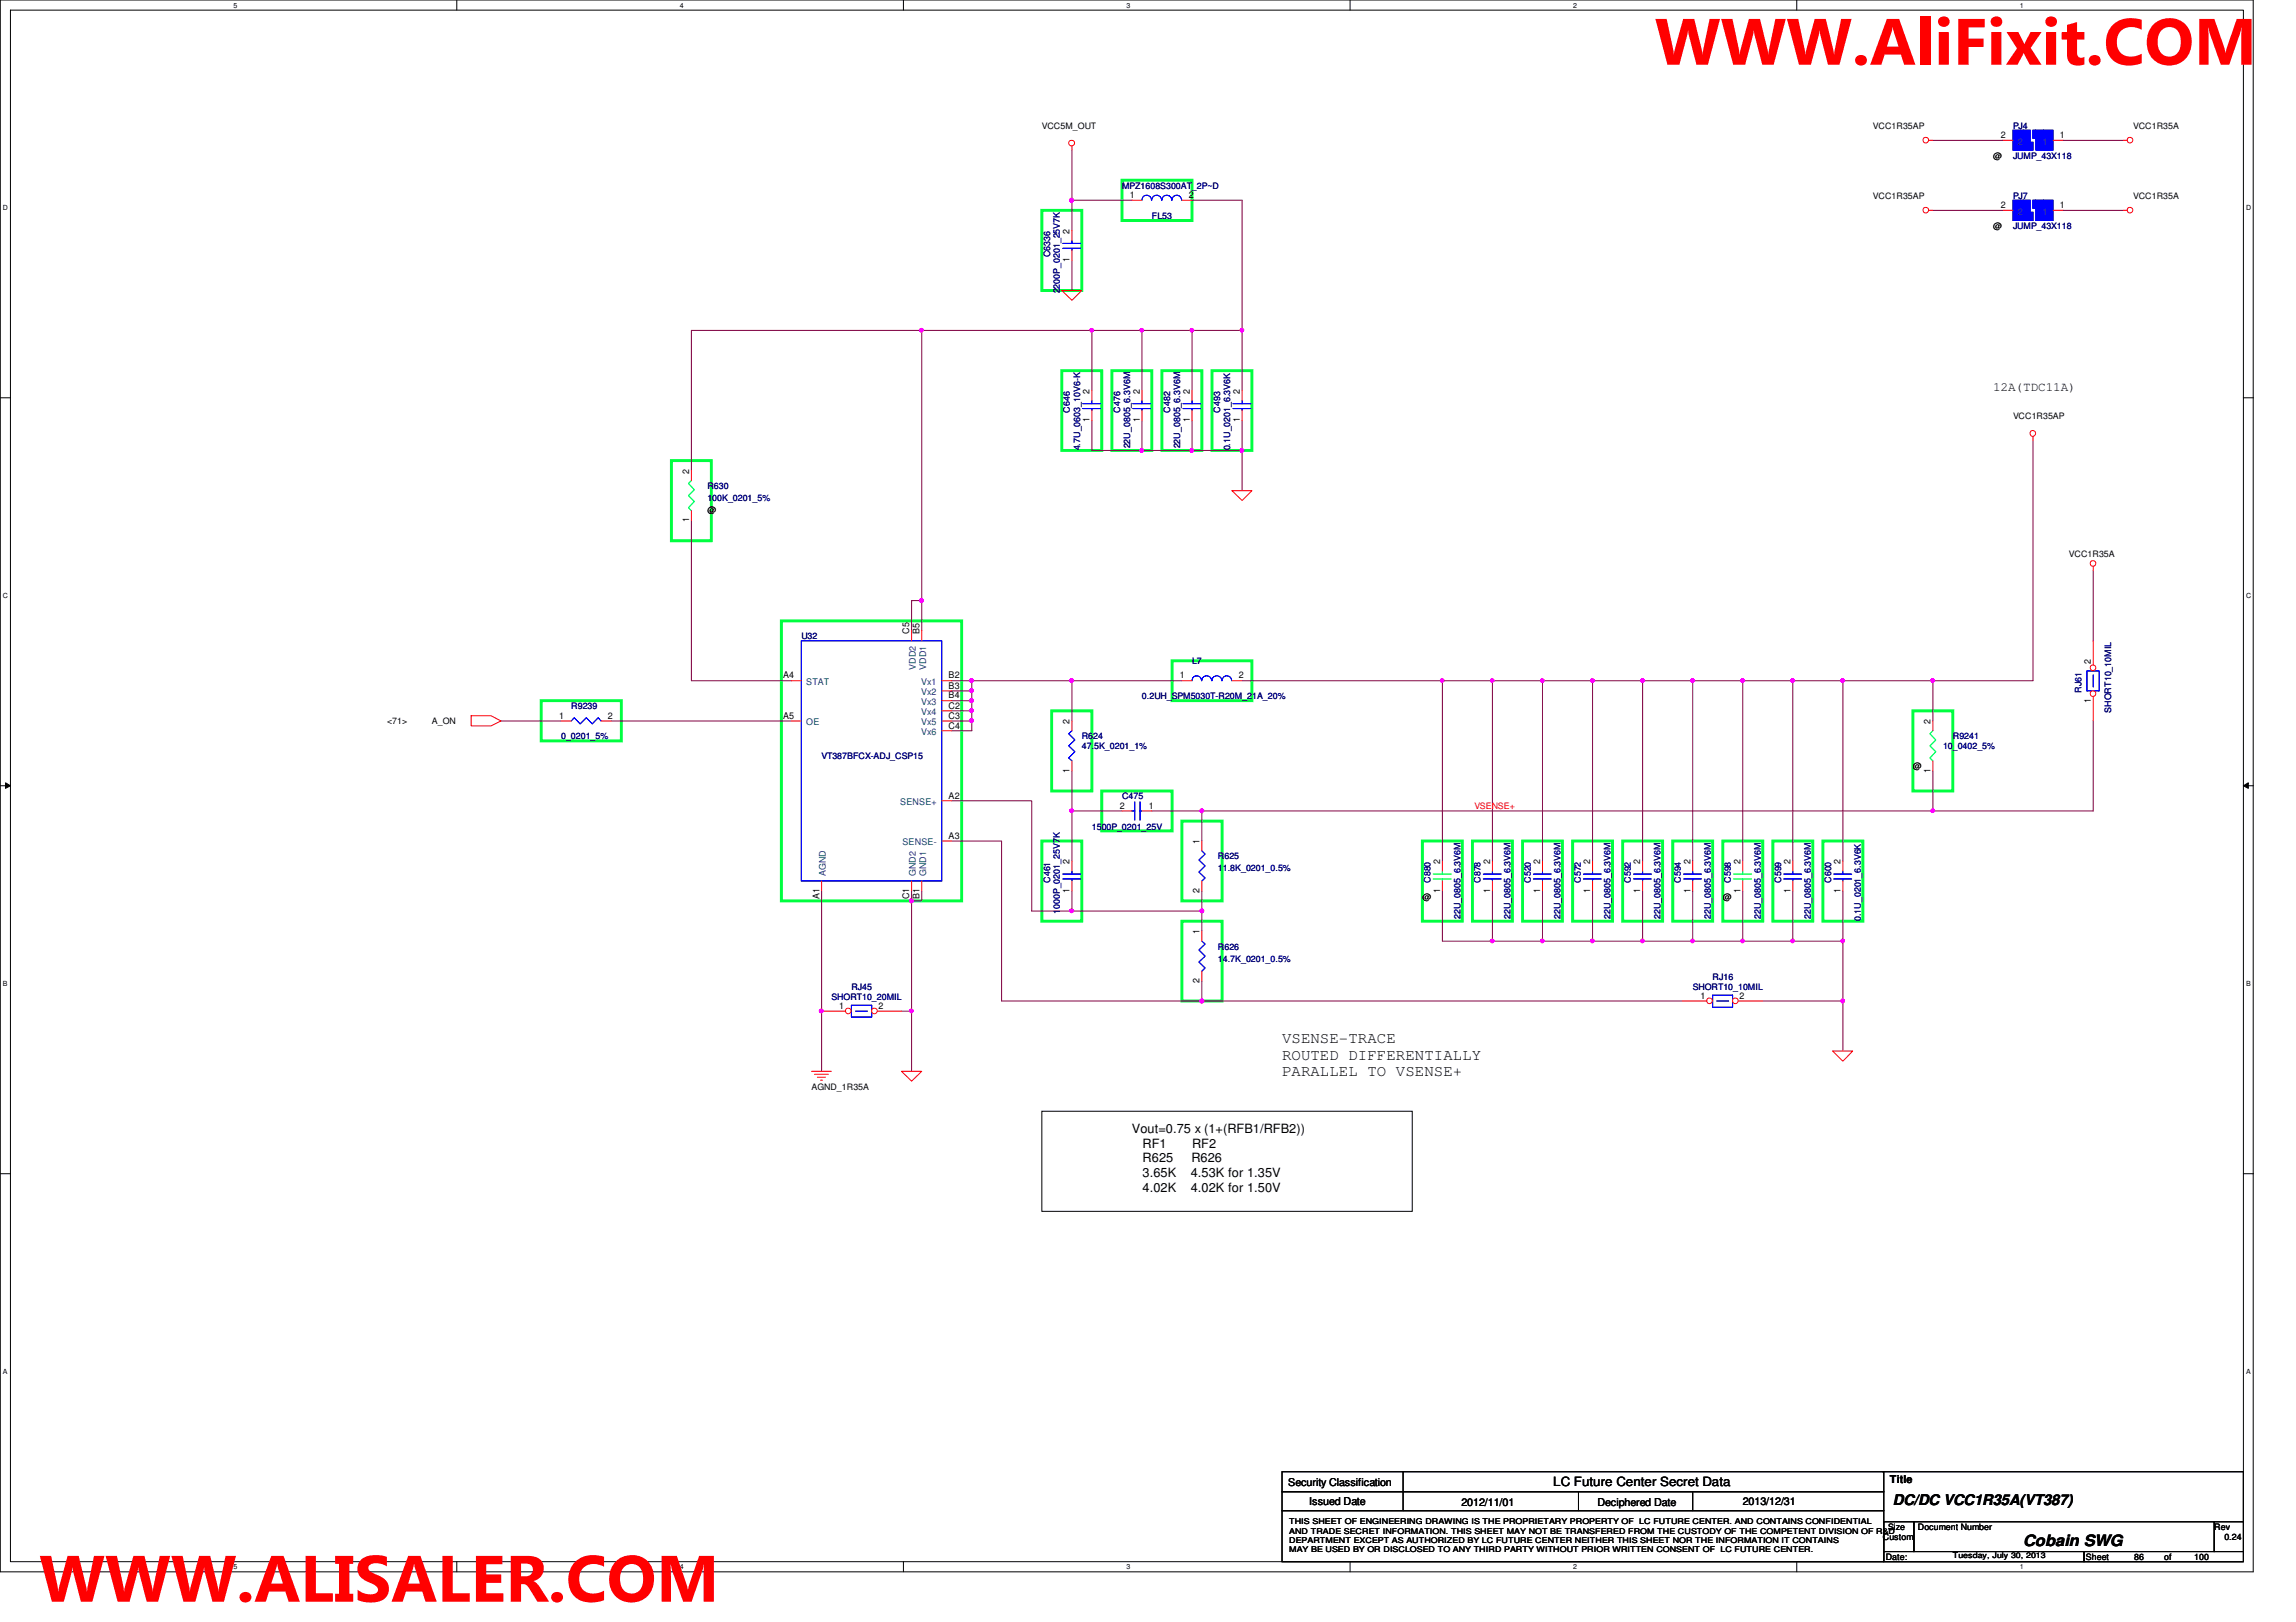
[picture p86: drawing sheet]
<svg xmlns="http://www.w3.org/2000/svg" width="297mm" height="210mm" viewBox="0 0 297 210" stroke-linecap="round" stroke-linejoin="round" font-family="sans-serif">
<defs><g id="words">
<g font-size="8.5" fill="#f00">
<text x="214.1" y="8.4">WWW.AliFixit.COM</text>
<text x="5.1" y="207.3">WWW.ALISALER.COM</text>
</g>
<g font-size="2">
<text x="165.9" y="135">VSENSE-TRACE</text>
<text x="165.9" y="137.1">ROUTED DIFFERENTIALLY</text>
<text x="165.9" y="139.2">PARALLEL TO VSENSE+</text>
<text x="261.7" y="200.1">Cobain SWG</text>
</g>
<text font-size="1.9" x="244.9" y="194.8">DC/DC VCC1R35A(VT387)</text>
<g font-size="1.7">
<text x="257.8" y="50.5">12A(TDC11A)</text>
<text x="146.4" y="146.6">Vout=0.75 x (1+(RFB1/RFB2))</text>
<text x="147.8" y="148.5">RF1</text>
<text x="154.2" y="148.5">RF2</text>
<text x="147.8" y="150.4">R625</text>
<text x="147.8" y="152.3">3.65K</text>
<text x="147.8" y="154.2">4.02K</text>
<text x="154.1" y="152.3">4.53K for 1.35V</text>
<text x="154.1" y="154.2">4.02K for 1.50V</text>
<text x="154.1" y="150.4">R626</text>
<text x="201" y="192.3">LC Future Center Secret Data</text>
</g>
<g font-size="1.4">
<text x="244.5" y="191.9">Title</text>
<text x="166.7" y="192.3">Security Classification</text>
<text x="169.4" y="194.7">Issued Date</text>
<text x="189.1" y="194.9">2012/11/01</text>
<text x="206.7" y="194.9">Deciphered Date</text>
<text x="225.5" y="194.7">2013/12/31</text>
</g>
<g font-size="1.2">
<text x="258.9" y="17.9">2</text>
<text x="266.5" y="17.9">1</text>
<text x="146.2" y="25.6">1</text>
<text x="153.8" y="25.6">2</text>
<text x="258.9" y="26.9">2</text>
<text x="266.5" y="26.9">1</text>
<text x="138.4" y="33.9" transform="rotate(-90 138.4 33.9)">1</text>
<text x="138.4" y="30.2" transform="rotate(-90 138.4 30.2)">2</text>
<text x="141" y="50.9" transform="rotate(-90 141 50.9)">2</text>
<text x="147.4" y="50.9" transform="rotate(-90 147.4 50.9)">2</text>
<text x="153.9" y="50.9" transform="rotate(-90 153.9 50.9)">2</text>
<text x="160.4" y="50.9" transform="rotate(-90 160.4 50.9)">2</text>
<text x="141" y="54.7" transform="rotate(-90 141 54.7)">1</text>
<text x="147.4" y="54.7" transform="rotate(-90 147.4 54.7)">1</text>
<text x="153.9" y="54.7" transform="rotate(-90 153.9 54.7)">1</text>
<text x="160.4" y="54.7" transform="rotate(-90 160.4 54.7)">1</text>
<text x="89.2" y="61.3" transform="rotate(-90 89.2 61.3)">2</text>
<text x="89.2" y="67.6" transform="rotate(-90 89.2 67.6)">1</text>
<text x="117.6" y="82" transform="rotate(-90 117.6 82)">C5</text>
<text x="119" y="82" transform="rotate(-90 119 82)">B5</text>
<text x="101.3" y="87.8">A4</text>
<text x="122.7" y="87.8">B2</text>
<text x="122.7" y="89.1">B3</text>
<text x="152.7" y="87.8">1</text>
<text x="160.3" y="87.8">2</text>
<text x="270.5" y="85.9" transform="rotate(-90 270.5 85.9)">2</text>
<text x="72.3" y="93">1</text>
<text x="78.7" y="93">2</text>
<text x="101.3" y="93">A5</text>
<text x="122.7" y="90.4">B4</text>
<text x="122.7" y="91.7">C2</text>
<text x="122.7" y="93">C3</text>
<text x="122.7" y="94.3">C4</text>
<text x="138.4" y="93.7" transform="rotate(-90 138.4 93.7)">2</text>
<text x="249.8" y="93.7" transform="rotate(-90 249.8 93.7)">2</text>
<text x="270.5" y="90.9" transform="rotate(-90 270.5 90.9)">1</text>
<text x="138.4" y="100" transform="rotate(-90 138.4 100)">1</text>
<text x="249.8" y="100" transform="rotate(-90 249.8 100)">1</text>
<text x="122.7" y="103.3">A2</text>
<text x="144.9" y="104.6">2</text>
<text x="148.6" y="104.6">1</text>
<text x="122.7" y="108.5">A3</text>
<text x="138.4" y="111.8" transform="rotate(-90 138.4 111.8)">2</text>
<text x="155.2" y="109.2" transform="rotate(-90 155.2 109.2)">1</text>
<text x="186.3" y="111.8" transform="rotate(-90 186.3 111.8)">2</text>
<text x="192.8" y="111.8" transform="rotate(-90 192.8 111.8)">2</text>
<text x="199.3" y="111.8" transform="rotate(-90 199.3 111.8)">2</text>
<text x="205.7" y="111.8" transform="rotate(-90 205.7 111.8)">2</text>
<text x="212.2" y="111.8" transform="rotate(-90 212.2 111.8)">2</text>
<text x="218.7" y="111.8" transform="rotate(-90 218.7 111.8)">2</text>
<text x="225.2" y="111.8" transform="rotate(-90 225.2 111.8)">2</text>
<text x="231.6" y="111.8" transform="rotate(-90 231.6 111.8)">2</text>
<text x="238.1" y="111.8" transform="rotate(-90 238.1 111.8)">2</text>
<text x="106" y="116.3" transform="rotate(-90 106 116.3)">A1</text>
<text x="117.6" y="116.4" transform="rotate(-90 117.6 116.4)">C1</text>
<text x="119" y="116.3" transform="rotate(-90 119 116.3)">B1</text>
<text x="138.4" y="115.5" transform="rotate(-90 138.4 115.5)">1</text>
<text x="155.2" y="115.5" transform="rotate(-90 155.2 115.5)">2</text>
<text x="186.3" y="115.5" transform="rotate(-90 186.3 115.5)">1</text>
<text x="192.8" y="115.5" transform="rotate(-90 192.8 115.5)">1</text>
<text x="199.3" y="115.5" transform="rotate(-90 199.3 115.5)">1</text>
<text x="205.7" y="115.5" transform="rotate(-90 205.7 115.5)">1</text>
<text x="212.2" y="115.5" transform="rotate(-90 212.2 115.5)">1</text>
<text x="218.7" y="115.5" transform="rotate(-90 218.7 115.5)">1</text>
<text x="225.2" y="115.5" transform="rotate(-90 225.2 115.5)">1</text>
<text x="231.6" y="115.5" transform="rotate(-90 231.6 115.5)">1</text>
<text x="238.1" y="115.5" transform="rotate(-90 238.1 115.5)">1</text>
<text x="155.2" y="120.9" transform="rotate(-90 155.2 120.9)">1</text>
<text x="108.6" y="130.6">1</text>
<text x="113.7" y="130.6">2</text>
<text x="155.2" y="127.2" transform="rotate(-90 155.2 127.2)">2</text>
<text x="220" y="129.2">1</text>
<text x="225" y="129.2">2</text>
</g>
<g font-size="1.2" fill="#004080">
<text x="261.1" y="18.7">2</text>
<text x="264.3" y="18.7">1</text>
<text x="261.1" y="27.8">2</text>
<text x="264.3" y="27.8">1</text>
<text x="104.3" y="88.6">STAT</text>
<text x="118.5" y="86.7" transform="rotate(-90 118.5 86.7)">VDD2</text>
<text x="119.2" y="88.6">Vx1</text>
<text x="119.2" y="90">Vx2</text>
<text x="119.8" y="86.7" transform="rotate(-90 119.8 86.7)">VDD1</text>
<text x="104.3" y="93.9">OE</text>
<text x="119.2" y="91.2">Vx3</text>
<text x="119.2" y="92.5">Vx4</text>
<text x="119.2" y="93.9">Vx5</text>
<text x="119.2" y="95.1">Vx6</text>
<text x="116.5" y="104.2">SENSE+</text>
<text x="106.8" y="113.4" transform="rotate(-90 106.8 113.4)">AGND</text>
<text x="116.8" y="109.4">SENSE-</text>
<text x="118.5" y="113.4" transform="rotate(-90 118.5 113.4)">GND2</text>
<text x="119.8" y="113.4" transform="rotate(-90 119.8 113.4)">GND1</text>
</g>
<g font-size="1.1">
<text x="134.8" y="16.7">VCC5M_OUT</text>
<text x="242.3" y="16.7">VCC1R35AP</text>
<text x="276" y="16.7">VCC1R35A</text>
<text x="257.8" y="20.5">@</text>
<text x="242.3" y="25.7">VCC1R35AP</text>
<text x="257.8" y="29.6">@</text>
<text x="276" y="25.7">VCC1R35A</text>
<text x="260.4" y="54.2">VCC1R35AP</text>
<text x="91.5" y="66.4">@</text>
<text x="267.7" y="72.1">VCC1R35A</text>
<text x="50.1" y="93.7">&lt;71&gt;</text>
<text x="55.9" y="93.7">A_ON</text>
<text x="247.5" y="99.6">@</text>
<text x="184" y="116.4">@</text>
<text x="222.9" y="116.4">@</text>
<text x="105" y="141">AGND_1R35A</text>
<text x="243.6" y="199.3">Custom</text>
<text x="244" y="201.9">Date:</text>
<text x="244.3" y="198">Size</text>
<text x="248.1" y="198">Document Number</text>
<text x="269.9" y="201.9">Sheet</text>
<text x="276.1" y="201.9">86</text>
<text x="280" y="201.9">of</text>
<text x="283.9" y="201.9">100</text>
<text x="286.5" y="198">Rev</text>
<text x="287.8" y="199.3">0.24</text>
</g>
<g font-size="1.1" fill="#000080">
<text x="260.4" y="16.7">PJ4</text>
<text x="260.4" y="20.5">JUMP_43X118</text>
<text x="145.2" y="24.4">MPZ1608S300AT_2P~D</text>
<text x="149" y="28.3">FL53</text>
<text x="260.4" y="25.7">PJ7</text>
<text x="260.4" y="29.6">JUMP_43X118</text>
<text x="135.8" y="33.3" transform="rotate(-90 135.8 33.3)">C6336</text>
<text x="137.1" y="38" transform="rotate(-90 137.1 38)">2200P_0201_25V7K</text>
<text x="138.4" y="53.4" transform="rotate(-90 138.4 53.4)">C646</text>
<text x="144.9" y="53.4" transform="rotate(-90 144.9 53.4)">C476</text>
<text x="151.4" y="53.4" transform="rotate(-90 151.4 53.4)">C482</text>
<text x="157.9" y="53.4" transform="rotate(-90 157.9 53.4)">C493</text>
<text x="139.7" y="58.3" transform="rotate(-90 139.7 58.3)">4.7U_0603_10V6-K</text>
<text x="146.2" y="58" transform="rotate(-90 146.2 58)">22U_0805_6.3V6M</text>
<text x="152.7" y="58" transform="rotate(-90 152.7 58)">22U_0805_6.3V6M</text>
<text x="159.2" y="58.3" transform="rotate(-90 159.2 58.3)">0.1U_0201_6.3V6K</text>
<text x="91.5" y="63.3">R630</text>
<text x="91.5" y="64.9">100K_0201_5%</text>
<text x="103.7" y="82.7">U32</text>
<text x="154.2" y="86">L7</text>
<text x="269.3" y="89.7" transform="rotate(-90 269.3 89.7)">RJ61</text>
<text x="72.6" y="95.7">0_0201_5%</text>
<text x="73.9" y="91.8">R9239</text>
<text x="140" y="95.7">R624</text>
<text x="147.7" y="90.5">0.2UH_SPM5030T-R20M_21A_20%</text>
<text x="252.6" y="95.7">R9241</text>
<text x="273.1" y="92.2" transform="rotate(-90 273.1 92.2)">SHORT10_10MIL</text>
<text x="106.3" y="98.3">VT387BFCX-ADJ_CSP15</text>
<text x="140" y="97">47.5K_0201_1%</text>
<text x="251.4" y="97">10_0402_5%</text>
<text x="141.3" y="107.4">1500P_0201_25V</text>
<text x="145.2" y="103.5">C475</text>
<text x="157.6" y="111.2">R625</text>
<text x="157.6" y="112.8">11.8K_0201_0.5%</text>
<text x="135.8" y="114.3" transform="rotate(-90 135.8 114.3)">C461</text>
<text x="137.1" y="118.3" transform="rotate(-90 137.1 118.3)">1000P_0201_25V7K</text>
<text x="185.1" y="114.3" transform="rotate(-90 185.1 114.3)">C880</text>
<text x="188.9" y="118.9" transform="rotate(-90 188.9 118.9)">22U_0805_6.3V6M</text>
<text x="191.6" y="114.3" transform="rotate(-90 191.6 114.3)">C878</text>
<text x="195.4" y="118.9" transform="rotate(-90 195.4 118.9)">22U_0805_6.3V6M</text>
<text x="198" y="114.3" transform="rotate(-90 198 114.3)">C520</text>
<text x="201.9" y="118.9" transform="rotate(-90 201.9 118.9)">22U_0805_6.3V6M</text>
<text x="204.5" y="114.3" transform="rotate(-90 204.5 114.3)">C572</text>
<text x="208.4" y="118.9" transform="rotate(-90 208.4 118.9)">22U_0805_6.3V6M</text>
<text x="211" y="114.3" transform="rotate(-90 211 114.3)">C592</text>
<text x="214.8" y="118.9" transform="rotate(-90 214.8 118.9)">22U_0805_6.3V6M</text>
<text x="217.5" y="114.3" transform="rotate(-90 217.5 114.3)">C594</text>
<text x="221.3" y="118.9" transform="rotate(-90 221.3 118.9)">22U_0805_6.3V6M</text>
<text x="223.9" y="114.3" transform="rotate(-90 223.9 114.3)">C598</text>
<text x="227.8" y="118.9" transform="rotate(-90 227.8 118.9)">22U_0805_6.3V6M</text>
<text x="230.4" y="114.3" transform="rotate(-90 230.4 114.3)">C599</text>
<text x="234.3" y="118.9" transform="rotate(-90 234.3 118.9)">22U_0805_6.3V6M</text>
<text x="236.9" y="114.3" transform="rotate(-90 236.9 114.3)">C600</text>
<text x="240.7" y="119.2" transform="rotate(-90 240.7 119.2)">0.1U_0201_6.3V6K</text>
<text x="157.6" y="122.9">R626</text>
<text x="157.6" y="124.5">14.7K_0201_0.5%</text>
<text x="107.6" y="129.4">SHORT10_20MIL</text>
<text x="110.1" y="128.1">RJ45</text>
<text x="219" y="128.1">SHORT10_10MIL</text>
<text x="221.6" y="126.8">RJ16</text>
</g>
<text font-size="1.1" fill="#f00" x="190.8" y="104.7">VSENSE+</text>
<g font-size="1">
<text x="166.8" y="197.3">THIS SHEET OF ENGINEERING DRAWING IS THE PROPRIETARY PROPERTY OF LC FUTURE CENTER. AND CONTAINS CONFIDENTIAL</text>
<text x="166.8" y="198.5">AND TRADE SECRET INFORMATION. THIS SHEET MAY NOT BE TRANSFERED FROM THE CUSTODY OF THE COMPETENT DIVISION OF R&amp;D</text>
<text x="166.8" y="199.6">DEPARTMENT EXCEPT AS AUTHORIZED BY LC FUTURE CENTER NEITHER THIS SHEET NOR THE INFORMATION IT CONTAINS</text>
<text x="166.8" y="200.8">MAY BE USED BY OR DISCLOSED TO ANY THIRD PARTY WITHOUT PRIOR WRITTEN CONSENT OF LC FUTURE CENTER.</text>
<text x="252.6" y="201.7">Tuesday, July 30, 2013</text>
</g>
<g font-size=".9">
<text x="30.2" y="1">5</text>
<text x="88" y="1">4</text>
<text x="145.8" y="1">3</text>
<text x="203.5" y="1">2</text>
<text x="261.3" y="1">1</text>
<text x=".4" y="27.2">D</text>
<text x="290.6" y="27.2">D</text>
<text x=".4" y="77.3">C</text>
<text x="290.6" y="77.3">C</text>
<text x=".4" y="127.6">B</text>
<text x="290.6" y="127.6">B</text>
<text x=".4" y="177.8">A</text>
<text x="290.6" y="177.8">A</text>
<text x="30.2" y="203.1">5</text>
<text x="88" y="203.1">4</text>
<text x="145.8" y="203.1">3</text>
<text x="203.5" y="203.1">2</text>
<text x="261.3" y="203.1">1</text>
</g>
</g></defs>
<path d="M0 0h291.5v203.4h-291.5zM1.4 1.3h288.8v200.8h-288.8z" fill="none" stroke="#000" stroke-width=".13"/>
<g fill="#fff">
<path d="M30.2 .2h.5v1h-.5z"/>
<path d="M30.2 202.3h.5v1h-.5z"/>
</g>
<path d="M59.1 0v1.3M59.1 202.1v1.3" fill="none" stroke="#000" stroke-width=".13"/>
<g fill="#fff">
<path d="M88 .2h.5v1h-.5z"/>
<path d="M88 202.3h.5v1h-.5z"/>
</g>
<path d="M116.9 0v1.3M116.9 202.1v1.3" fill="none" stroke="#000" stroke-width=".13"/>
<g fill="#fff">
<path d="M145.7 .2h.6v1h-.6z"/>
<path d="M145.7 202.3h.6v1h-.6z"/>
</g>
<path d="M174.7 0v1.3M174.7 202.1v1.3" fill="none" stroke="#000" stroke-width=".13"/>
<g fill="#fff">
<path d="M203.5 .2h.5v1h-.5z"/>
<path d="M203.5 202.3h.5v1h-.5z"/>
</g>
<path d="M232.4 0v1.3M232.4 202.1v1.3" fill="none" stroke="#000" stroke-width=".13"/>
<g fill="#fff">
<path d="M261.3 .2h.5v1h-.5z"/>
<path d="M261.3 202.3h.5v1h-.5z"/>
<path d="M.4 26.4h.6v1h-.6z"/>
<path d="M290.6 26.4h.6v1h-.6z"/>
<path d="M.4 76.5h.6v1.1h-.6z"/>
<path d="M290.6 76.5h.6v1.1h-.6z"/>
</g>
<path d="M0 51.5h1.4M290.2 51.5h1.3" fill="none" stroke="#000" stroke-width=".13"/>
<g fill="#fff">
<path d="M.4 126.7h.6v1.1h-.6z"/>
<path d="M290.6 126.7h.6v1.1h-.6z"/>
</g>
<path d="M0 101.7h1.4M.7 101.3l.7 .4-.7 .3zM290.2 101.7h1.3M290.2 101.7l.7-.4v.7z" fill="none" stroke="#000" stroke-width=".13"/>
<path d="M.7 101.3l.7 .4-.7 .3zM290.2 101.7l.7-.4v.7z" fill="#000"/>
<g fill="#fff">
<path d="M.4 177h.5v1h-.5z"/>
<path d="M290.6 177h.5v1h-.5z"/>
</g>
<path d="M0 151.9h1.4M134.8 143.8h47.9v13h-47.9zM290.2 151.9h1.3" fill="none" stroke="#000" stroke-width=".13"/>
<g fill="none" stroke="#00ff40" stroke-width=".38">
<path d="M134.8 27.2h5.2v10.4h-5.2zM145.2 23.3h9v5.2h-9zM86.9 59.6h5.1v10.4h-5.1zM137.4 48h5.1v10.3h-5.1zM143.8 48h5.2v10.3h-5.2zM150.3 48h5.2v10.3h-5.2zM156.8 48h5.2v10.3h-5.2zM70 90.7h10.4v5.2h-10.4zM101.1 80.3h23.3v36.3h-23.3zM136.1 92h5.2v10.4h-5.2zM151.6 85.5h10.4v5.2h-10.4zM247.5 92h5.1v10.4h-5.1z"/>
<path d="M134.8 108.8h5.2v10.4h-5.2zM142.5 102.4h9.1v5.1h-9.1zM152.9 106.3h5.2v10.3h-5.2zM152.9 119.2h5.2v10.3h-5.2zM184 108.8h5.2v10.4h-5.2zM190.5 108.8h5.2v10.4h-5.2zM197 108.8h5.1v10.4h-5.1zM203.5 108.8h5.1v10.4h-5.1zM209.9 108.8h5.2v10.4h-5.2zM216.4 108.8h5.2v10.4h-5.2zM222.9 108.8h5.1v10.4h-5.1zM229.4 108.8h5.1v10.4h-5.1z"/>
<path d="M235.8 108.8h5.2v10.4h-5.2z"/>
</g>
<path d="M219 88.1h6.5M199.6 115.3v6.5" fill="none" stroke="#800040" stroke-width=".13"/>
<path d="M218.8 87.9h.3l.1 .2-.1 .1-.2 .1-.1-.1z" fill-rule="evenodd" fill="#f0f"/>
<path d="M218.8 87.9h.3l.1 .2-.1 .1-.2 .1-.1-.1z" fill="none" stroke="#f0f" stroke-width=".13"/>
<path d="M138.7 88.1h14.2M117.9 130.9v7.7" fill="none" stroke="#800040" stroke-width=".13"/>
<circle cx="138.6" cy="88.1" r=".25" fill="#f0f"/>
<circle cx="138.6" cy="88.1" r=".25" fill="none" stroke="#f0f" stroke-width=".13"/>
<path d="M206 115.3v6.5h6.5" fill="none" stroke="#800040" stroke-width=".13"/>
<path d="M205.8 121.6h.4v.2v.1l-.2 .1-.2-.1z" fill-rule="evenodd" fill="#f0f"/>
<path d="M205.8 121.6h.4v.2v.1l-.2 .1-.2-.1z" fill="none" stroke="#f0f" stroke-width=".13"/>
<path d="M212.5 115.3v6.5h6.5" fill="none" stroke="#800040" stroke-width=".13"/>
<path d="M212.3 121.6h.3l.1 .2-.1 .1-.1 .1-.2-.1z" fill-rule="evenodd" fill="#f0f"/>
<path d="M212.3 121.6h.3l.1 .2-.1 .1-.1 .1-.2-.1z" fill="none" stroke="#f0f" stroke-width=".13"/>
<path d="M219 115.3v6.5h6.5" fill="none" stroke="#800040" stroke-width=".13"/>
<path d="M218.8 121.6h.3l.1 .2-.1 .1-.2 .1-.1-.1z" fill-rule="evenodd" fill="#f0f"/>
<path d="M218.8 121.6h.3l.1 .2-.1 .1-.2 .1-.1-.1z" fill="none" stroke="#f0f" stroke-width=".13"/>
<path d="M225.5 115.3v6.5M231.9 115.3v6.5h6.5" fill="none" stroke="#800040" stroke-width=".13"/>
<path d="M238.2 121.6h.3l.1 .2-.1 .1-.1 .1-.2-.1z" fill-rule="evenodd" fill="#f0f"/>
<path d="M238.2 121.6h.3l.1 .2-.1 .1-.1 .1-.2-.1z" fill="none" stroke="#f0f" stroke-width=".13"/>
<path d="M231.7 121.6h.4l.1 .2-.1 .1-.2 .1-.2-.1z" fill-rule="evenodd" fill="#f0f"/>
<path d="M231.7 121.6h.4l.1 .2-.1 .1-.2 .1-.2-.1z" fill="none" stroke="#f0f" stroke-width=".13"/>
<path d="M193.1 88.1h6.5M199.6 88.1h6.4M199.6 88.1v23.3M238.4 115.3v14.2h-10.4M199.6 121.8h6.4" fill="none" stroke="#800040" stroke-width=".13"/>
<path d="M199.4 87.9h.3l.1 .2-.1 .1-.2 .1-.1-.1z" fill-rule="evenodd" fill="#f0f"/>
<path d="M199.4 87.9h.3l.1 .2-.1 .1-.2 .1-.1-.1z" fill="none" stroke="#f0f" stroke-width=".13"/>
<path d="M263 57v31.1M212.5 88.1h-6.5v23.3" fill="none" stroke="#800040" stroke-width=".13"/>
<path d="M205.8 87.9h.4v.2v.1l-.2 .1-.2-.1z" fill-rule="evenodd" fill="#f0f"/>
<path d="M205.8 87.9h.4v.2v.1l-.2 .1-.2-.1z" fill="none" stroke="#f0f" stroke-width=".13"/>
<path d="M219 88.1h-6.5v23.3" fill="none" stroke="#800040" stroke-width=".13"/>
<path d="M212.3 87.9h.3l.1 .2-.1 .1-.1 .1-.2-.1z" fill-rule="evenodd" fill="#f0f"/>
<path d="M212.3 87.9h.3l.1 .2-.1 .1-.1 .1-.2-.1z" fill="none" stroke="#f0f" stroke-width=".13"/>
<path d="M219 88.1v23.3M225.5 88.1h6.4" fill="none" stroke="#800040" stroke-width=".13"/>
<path d="M225.3 87.9h.3l.1 .2-.1 .1-.2 .1-.1-.1z" fill-rule="evenodd" fill="#f0f"/>
<path d="M225.3 87.9h.3l.1 .2-.1 .1-.2 .1-.1-.1z" fill="none" stroke="#f0f" stroke-width=".13"/>
<path d="M225.5 88.1v23.3M231.9 88.1v23.3M238.4 88.1v23.3" fill="none" stroke="#800040" stroke-width=".13"/>
<path d="M231.7 87.9h.4l.1 .2-.1 .1-.2 .1-.2-.1z" fill-rule="evenodd" fill="#f0f"/>
<path d="M231.7 87.9h.4l.1 .2-.1 .1-.2 .1-.2-.1z" fill="none" stroke="#f0f" stroke-width=".13"/>
<path d="M231.9 88.1h6.5" fill="none" stroke="#800040" stroke-width=".13"/>
<path d="M231.7 87.9h.4l.1 .2-.1 .1-.2 .1-.2-.1z" fill-rule="evenodd" fill="#f0f"/>
<path d="M231.7 87.9h.4l.1 .2-.1 .1-.2 .1-.2-.1z" fill="none" stroke="#f0f" stroke-width=".13"/>
<path d="M250.1 104.9h20.7M225.5 121.8h6.4" fill="none" stroke="#800040" stroke-width=".13"/>
<path d="M225.3 121.6h.3l.1 .2-.1 .1-.2 .1-.1-.1z" fill-rule="evenodd" fill="#f0f"/>
<path d="M225.3 121.6h.3l.1 .2-.1 .1-.2 .1-.1-.1z" fill="none" stroke="#f0f" stroke-width=".13"/>
<path d="M238.4 129.5v6.5" fill="none" stroke="#800040" stroke-width=".13"/>
<path d="M238.2 129.3h.2l.2 .1-.1 .3-.1 .1-.2-.1z" fill-rule="evenodd" fill="#f0f"/>
<path d="M238.2 129.3h.2l.2 .1-.1 .3-.1 .1-.2-.1z" fill="none" stroke="#f0f" stroke-width=".13"/>
<path d="M250.1 88.1h12.9" fill="none" stroke="#800040" stroke-width=".13"/>
<path d="M249.9 87.9h.3l.1 .2-.1 .1-.2 .1-.1-.1z" fill-rule="evenodd" fill="#f0f"/>
<path d="M249.9 87.9h.3l.1 .2-.1 .1-.2 .1-.1-.1z" fill="none" stroke="#f0f" stroke-width=".13"/>
<path d="M154.2 42.8h6.5v7.7M106.3 130.9v7.7" fill="none" stroke="#800040" stroke-width=".13"/>
<path d="M154 42.6h.3l.1 .1-.1 .2-.1 .1-.2-.1z" fill-rule="evenodd" fill="#f0f"/>
<path d="M154 42.6h.3l.1 .1-.1 .2-.1 .1-.2-.1z" fill="none" stroke="#f0f" stroke-width=".13"/>
<path d="M147.7 42.8h6.5v7.7M154.2 54.4v3.9M160.7 58.3v5.2" fill="none" stroke="#800040" stroke-width=".13"/>
<path d="M147.5 42.6h.4l.1 .1-.1 .2-.2 .1-.2-.1z" fill-rule="evenodd" fill="#f0f"/>
<path d="M147.5 42.6h.4l.1 .1-.1 .2-.2 .1-.2-.1z" fill="none" stroke="#f0f" stroke-width=".13"/>
<path d="M141.3 42.8h6.4v7.7" fill="none" stroke="#800040" stroke-width=".13"/>
<path d="M141.1 42.6h.3l.1 .1-.1 .2-.2 .1-.1-.1z" fill-rule="evenodd" fill="#f0f"/>
<path d="M141.1 42.6h.3l.1 .1-.1 .2-.2 .1-.1-.1z" fill="none" stroke="#f0f" stroke-width=".13"/>
<path d="M141.3 58.3h12.9M147.7 54.4v3.9" fill="none" stroke="#800040" stroke-width=".13"/>
<path d="M147.5 58.1l.2-.1 .2 .2v.3h-.2h-.2z" fill-rule="evenodd" fill="#f0f"/>
<path d="M147.5 58.1l.2-.1 .2 .2v.3h-.2h-.2z" fill="none" stroke="#f0f" stroke-width=".13"/>
<path d="M119.2 42.8h22.1v7.7M141.3 54.4v3.9M186.6 115.3v6.5M193.1 121.8h6.5" fill="none" stroke="#800040" stroke-width=".13"/>
<path d="M199.4 121.6h.3l.1 .2-.1 .1-.2 .1-.1-.1z" fill-rule="evenodd" fill="#f0f"/>
<path d="M199.4 121.6h.3l.1 .2-.1 .1-.2 .1-.1-.1z" fill="none" stroke="#f0f" stroke-width=".13"/>
<path d="M193.1 115.3v6.5" fill="none" stroke="#800040" stroke-width=".13"/>
<path d="M192.9 121.6h.3l.1 .2-.1 .1-.2 .1-.1-.1z" fill-rule="evenodd" fill="#f0f"/>
<path d="M192.9 121.6h.3l.1 .2-.1 .1-.2 .1-.1-.1z" fill="none" stroke="#f0f" stroke-width=".13"/>
<path d="M186.6 88.1v23.3M186.6 121.8h6.5" fill="none" stroke="#800040" stroke-width=".13"/>
<path d="M186.4 87.9h.3l.1 .2-.1 .1-.1 .1-.2-.1z" fill-rule="evenodd" fill="#f0f"/>
<path d="M186.4 87.9h.3l.1 .2-.1 .1-.1 .1-.2-.1z" fill="none" stroke="#f0f" stroke-width=".13"/>
<path d="M193.1 88.1v23.3" fill="none" stroke="#800040" stroke-width=".13"/>
<path d="M192.9 87.9h.3l.1 .2-.1 .1-.2 .1-.1-.1z" fill-rule="evenodd" fill="#f0f"/>
<path d="M192.9 87.9h.3l.1 .2-.1 .1-.2 .1-.1-.1z" fill="none" stroke="#f0f" stroke-width=".13"/>
<path d="M138.7 19.4v6.5h7.7M138.7 33.7v3.9M138.7 25.9v3.9M186.6 88.1h6.5M270.8 93.3v11.6" fill="none" stroke="#800040" stroke-width=".13"/>
<circle cx="138.6" cy="25.9" r=".26" fill="#f0f"/>
<circle cx="138.6" cy="25.9" r=".26" fill="none" stroke="#f0f" stroke-width=".13"/>
<path d="M160.7 25.9v16.9" fill="none" stroke="#800040" stroke-width=".13"/>
<path d="M160.5 42.6h.3l.1 .1-.1 .2-.1 .1-.2-.1z" fill-rule="evenodd" fill="#f0f"/>
<path d="M160.5 42.6h.3l.1 .1-.1 .2-.1 .1-.2-.1z" fill="none" stroke="#f0f" stroke-width=".13"/>
<path d="M154.2 25.9h6.5M106.3 115.3v15.6" fill="none" stroke="#800040" stroke-width=".13"/>
<circle cx="106.3" cy="130.8" r=".25" fill="#f0f"/>
<circle cx="106.3" cy="130.8" r=".25" fill="none" stroke="#f0f" stroke-width=".13"/>
<path d="M119.2 42.8h-29.8v18.1M89.4 67.4v20.7M119.2 77.7v3.9" fill="none" stroke="#800040" stroke-width=".13"/>
<circle cx="119.2" cy="77.7" r=".26" fill="#f0f"/>
<circle cx="119.2" cy="77.7" r=".26" fill="none" stroke="#f0f" stroke-width=".13"/>
<path d="M154.2 58.3h6.5" fill="none" stroke="#800040" stroke-width=".13"/>
<path d="M160.5 58.1l.2-.1 .2 .2-.1 .3h-.1h-.2z" fill-rule="evenodd" fill="#f0f"/>
<path d="M160.5 58.1l.2-.1 .2 .2-.1 .3h-.1h-.2z" fill="none" stroke="#f0f" stroke-width=".13"/>
<path d="M154 58.1l.2-.1 .2 .2-.1 .3h-.1h-.2z" fill-rule="evenodd" fill="#f0f"/>
<path d="M154 58.1l.2-.1 .2 .2-.1 .3h-.1h-.2z" fill="none" stroke="#f0f" stroke-width=".13"/>
<path d="M160.7 54.4v3.9M129.6 129.5h25.9M155.5 127v2.5h62.2" fill="none" stroke="#800040" stroke-width=".13"/>
<circle cx="155.5" cy="129.5" r=".26" fill="#f0f"/>
<circle cx="155.5" cy="129.5" r=".26" fill="none" stroke="#f0f" stroke-width=".13"/>
<path d="M133.5 117.9h5.2" fill="none" stroke="#800040" stroke-width=".13"/>
<circle cx="138.6" cy="117.9" r=".25" fill="#f0f"/>
<circle cx="138.6" cy="117.9" r=".25" fill="none" stroke="#f0f" stroke-width=".13"/>
<path d="M138.7 88.1v5.2M138.7 99.8v5.1h6.5M149 104.9h6.5v3.9M155.5 115.3v5.2" fill="none" stroke="#800040" stroke-width=".13"/>
<circle cx="138.6" cy="104.9" r=".25" fill="#f0f"/>
<circle cx="138.6" cy="104.9" r=".25" fill="none" stroke="#f0f" stroke-width=".13"/>
<path d="M138.7 115.3v2.6h16.8" fill="none" stroke="#800040" stroke-width=".13"/>
<circle cx="155.5" cy="117.9" r=".25" fill="#f0f"/>
<circle cx="155.5" cy="117.9" r=".25" fill="none" stroke="#f0f" stroke-width=".13"/>
<path d="M89.4 88.1h13M123.1 88.1h15.6M125.7 93.3v1.3M117.9 116.6v14.3M123.1 108.8h6.5v20.7M123.1 103.6h10.4v14.3" fill="none" stroke="#800040" stroke-width=".13"/>
<path d="M117.7 130.7h.4v.1v.2l-.2 .1-.2-.1z" fill-rule="evenodd" fill="#f0f"/>
<path d="M117.7 130.7h.4v.1v.2l-.2 .1-.2-.1z" fill="none" stroke="#f0f" stroke-width=".13"/>
<path d="M117.7 116.4l.2-.1 .2 .1v.4h-.2h-.2z" fill-rule="evenodd" fill="#f0f"/>
<path d="M117.7 116.4l.2-.1 .2 .1v.4h-.2h-.2z" fill="none" stroke="#f0f" stroke-width=".13"/>
<path d="M250.1 18.2h9M266.9 18.2h7.8M270.8 73.9v9M64.8 93.3h7.8M79.1 93.3h23.3M238.4 88.1h11.7v5.2" fill="none" stroke="#800040" stroke-width=".13"/>
<path d="M238.2 87.9h.3l.1 .2-.1 .1-.1 .1-.2-.1z" fill-rule="evenodd" fill="#f0f"/>
<path d="M238.2 87.9h.3l.1 .2-.1 .1-.1 .1-.2-.1z" fill="none" stroke="#f0f" stroke-width=".13"/>
<path d="M250.1 99.8v5.1" fill="none" stroke="#800040" stroke-width=".13"/>
<path d="M249.9 104.7h.3l.1 .2-.1 .2-.2 .1-.1-.1z" fill-rule="evenodd" fill="#f0f"/>
<path d="M249.9 104.7h.3l.1 .2-.1 .2-.2 .1-.1-.1z" fill="none" stroke="#f0f" stroke-width=".13"/>
<path d="M155.5 104.9h94.6" fill="none" stroke="#800040" stroke-width=".13"/>
<circle cx="155.5" cy="104.9" r=".25" fill="#f0f"/>
<circle cx="155.5" cy="104.9" r=".25" fill="none" stroke="#f0f" stroke-width=".13"/>
<path d="M250.1 27.2h9M266.9 27.2h7.8M119.2 42.8v34.9h-1.3M160.7 88.1h25.9" fill="none" stroke="#800040" stroke-width=".13"/>
<circle cx="119.2" cy="42.7" r=".25" fill="#f0f"/>
<circle cx="119.2" cy="42.7" r=".25" fill="none" stroke="#f0f" stroke-width=".13"/>
<path d="M117.9 77.7v3.9M123.1 94.6h2.6M125.7 88.1v1.3h-2.6" fill="none" stroke="#800040" stroke-width=".13"/>
<circle cx="125.7" cy="88.1" r=".25" fill="#f0f"/>
<circle cx="125.7" cy="88.1" r=".25" fill="none" stroke="#f0f" stroke-width=".13"/>
<path d="M125.7 89.4v1.3h-2.6" fill="none" stroke="#800040" stroke-width=".13"/>
<circle cx="125.7" cy="89.4" r=".25" fill="#f0f"/>
<circle cx="125.7" cy="89.4" r=".25" fill="none" stroke="#f0f" stroke-width=".13"/>
<path d="M123.1 92h2.6" fill="none" stroke="#800040" stroke-width=".13"/>
<circle cx="125.7" cy="92" r=".25" fill="#f0f"/>
<circle cx="125.7" cy="92" r=".25" fill="none" stroke="#f0f" stroke-width=".13"/>
<path d="M125.7 90.7v1.3" fill="none" stroke="#800040" stroke-width=".13"/>
<circle cx="125.7" cy="90.7" r=".26" fill="#f0f"/>
<circle cx="125.7" cy="90.7" r=".26" fill="none" stroke="#f0f" stroke-width=".13"/>
<path d="M123.1 93.3h2.6" fill="none" stroke="#800040" stroke-width=".13"/>
<circle cx="125.7" cy="93.3" r=".26" fill="#f0f"/>
<circle cx="125.7" cy="93.3" r=".26" fill="none" stroke="#f0f" stroke-width=".13"/>
<path d="M125.7 92v1.3M117.9 115.3v1.3h1.3v-1.3M138.7 104.9v6.5M116.6 130.9h1.3" fill="none" stroke="#800040" stroke-width=".13"/>
<g fill="none" stroke="#f00" stroke-width=".13">
<path d="M138.7 18.9v.5M249.6 18.2h.5M274.7 18.2h.5M137.4 37.6h2.6l-1.3 1.3zM146.4 25.9h1.3M152.9 25.9h1.3M249.6 27.2h.5M274.7 27.2h.5M263 56.5v.5M159.4 63.5h2.6l-1.3 1.3zM270.8 73.3v.6M61 92.6h2.5l1.3 .7-1.3 .6h-2.5z"/>
<path d="M138.7 98.5v1.3M138.7 93.3v1.3M152.9 88.1h1.3M159.4 88.1h1.3M186.6 114v1.3M186.6 111.4v1.3M193.1 114v1.3M193.1 111.4v1.3M199.6 114v1.3M199.6 111.4v1.3M212.5 114v1.3M212.5 111.4v1.3"/>
<path d="M238.4 114v1.3M238.4 111.4v1.3M105 138.6h2.6M105.4 139h1.8M105.7 139.4h1.1M106.2 139.8h.2M116.6 138.6h2.6l-1.3 1.3zM237.1 136h2.6l-1.3 1.3z"/>
<circle cx="138.6" cy="18.5" r=".37"/>
<circle cx="249.1" cy="18.1" r=".37"/>
<circle cx="275.6" cy="18.1" r=".37"/>
<circle cx="249.1" cy="27.2" r=".37"/>
<circle cx="275.6" cy="27.2" r=".37"/>
<circle cx="263" cy="56.1" r=".38"/>
<circle cx="270.8" cy="72.9" r=".37"/>
</g>
<path d="M165.9 190.5h77.8v2.5h-77.8zM165.9 193h77.8v2.5h-77.8zM165.9 195.5h77.8v6.6h-77.8zM181.5 190.5v5M204.2 193v2.5M219 193v2.5M243.6 190.5h46.6v6.4M243.7 196.9h3.9v3.9h-3.9zM247.6 196.9h38.9v3.9h-38.9zM286.5 196.9h3.7v3.9h-3.7zM243.7 200.8h25.9v1.3h-25.9zM269.6 200.8h20.6v1.3h-20.6z" fill="none" stroke="#000" stroke-width=".13"/>
<g fill="none" stroke="#00f" stroke-width=".13">
<path d="M147.7 25.9a.61 .61 0 0 1 .7-.6 .61 .61 0 0 1 .6 .6M149 25.9a.64 .64 0 0 1 .6-.6 .64 .64 0 0 1 .7 .6M150.3 25.9a.63 .63 0 0 1 .7-.6 .63 .63 0 0 1 .6 .6M151.6 25.9a.61 .61 0 0 1 .6-.6 .61 .61 0 0 1 .7 .6M138.7 94.6l-.4 .4 .8 .8-.8 .7 .8 .8-.8 .8 .4 .4M154.2 88.1a.61 .61 0 0 1 .6-.6 .61 .61 0 0 1 .6 .6M155.5 88.1a.63 .63 0 0 1 .6-.6 .63 .63 0 0 1 .7 .6M156.8 88.1a.63 .63 0 0 1 .6-.6 .63 .63 0 0 1 .7 .6M158.1 88.1a.61 .61 0 0 1 .6-.6 .61 .61 0 0 1 .6 .6M191.9 113.1h2.3M191.9 113.7h2.3M193.1 113.7v.3"/>
<path d="M193.1 112.7v.4M198.4 113.1h2.3M198.4 113.7h2.3M199.6 113.7v.3M199.6 112.7v.4M211.3 113.1h2.4M211.3 113.7h2.4M212.5 113.7v.3M212.5 112.7v.4M237.2 113.1h2.4M237.2 113.7h2.4M238.4 113.7v.3"/>
<path d="M238.4 112.7v.4"/>
</g>
<path d="M185.4 113.1h2.3M185.4 113.7h2.3M186.6 113.7v.3M186.6 112.7v.4" fill="none" stroke="#00ff80" stroke-width=".13"/>
<path d="M264.3 25.9h1.3v2.6h-1.3z" fill-rule="evenodd" fill="#00f"/>
<path d="M264.3 25.9h1.3v2.6h-1.3z" fill="none" stroke="#00f" stroke-width=".13"/>
<path d="M263.4 25.9h.9v2.6h-.9z" fill-rule="evenodd" fill="#00f"/>
<path d="M263.4 25.9h.9v2.6h-.9z" fill="none" stroke="#00f" stroke-width=".13"/>
<path d="M263 25.9h.4v1.1h-.4z" fill-rule="evenodd" fill="#00f"/>
<path d="M263 25.9h.4v1.1h-.4z" fill="none" stroke="#00f" stroke-width=".13"/>
<path d="M262.6 27.5h.4v1h-.4z" fill-rule="evenodd" fill="#00f"/>
<path d="M262.6 27.5h.4v1h-.4z" fill="none" stroke="#00f" stroke-width=".13"/>
<path d="M261.7 25.9h.9v2.6h-.9z" fill-rule="evenodd" fill="#00f"/>
<path d="M261.7 25.9h.9v2.6h-.9z" fill="none" stroke="#00f" stroke-width=".13"/>
<path d="M260.4 25.9h1.3v2.6h-1.3z" fill-rule="evenodd" fill="#00f"/>
<path d="M260.4 25.9h1.3v2.6h-1.3z" fill="none" stroke="#00f" stroke-width=".13"/>
<path d="M264.3 25.9h1.3v2.6h-1.3z" fill-rule="evenodd" fill="#00f"/>
<path d="M264.3 25.9h1.3v2.6h-1.3z" fill="none" stroke="#00f" stroke-width=".13"/>
<path d="M263.4 25.9h.9v2.6h-.9z" fill-rule="evenodd" fill="#00f"/>
<path d="M263.4 25.9h.9v2.6h-.9z" fill="none" stroke="#00f" stroke-width=".13"/>
<path d="M263 25.9h.4v1.1h-.4z" fill-rule="evenodd" fill="#00f"/>
<path d="M263 25.9h.4v1.1h-.4z" fill="none" stroke="#00f" stroke-width=".13"/>
<path d="M262.6 27.5h.4v1h-.4z" fill-rule="evenodd" fill="#00f"/>
<path d="M262.6 27.5h.4v1h-.4z" fill="none" stroke="#00f" stroke-width=".13"/>
<path d="M261.7 25.9h.9v2.6h-.9z" fill-rule="evenodd" fill="#00f"/>
<path d="M261.7 25.9h.9v2.6h-.9z" fill="none" stroke="#00f" stroke-width=".13"/>
<path d="M260.4 25.9h1.3v2.6h-1.3z" fill-rule="evenodd" fill="#00f"/>
<path d="M260.4 25.9h1.3v2.6h-1.3zM153 52.2h2.4M153 52.9h2.4M154.2 52.9v.2M154.2 51.8v.4" fill="none" stroke="#00f" stroke-width=".13"/>
<path d="M259.1 27.2h1.3M265.6 27.2h1.3M154.2 53.1v1.3M154.2 50.5v1.3M225.5 114v1.3M225.5 111.4v1.3" fill="none" stroke="#f00" stroke-width=".13"/>
<path d="M224.3 113.1h2.3M224.3 113.7h2.3M225.5 113.7v.3M225.5 112.7v.4" fill="none" stroke="#00ff80" stroke-width=".13"/>
<path d="M264.3 16.8h1.3v2.6h-1.3z" fill-rule="evenodd" fill="#00f"/>
<path d="M264.3 16.8h1.3v2.6h-1.3z" fill="none" stroke="#00f" stroke-width=".13"/>
<path d="M263.4 16.8h.9v2.6h-.9z" fill-rule="evenodd" fill="#00f"/>
<path d="M263.4 16.8h.9v2.6h-.9z" fill="none" stroke="#00f" stroke-width=".13"/>
<path d="M263 16.8h.4v1.1h-.4z" fill-rule="evenodd" fill="#00f"/>
<path d="M263 16.8h.4v1.1h-.4z" fill="none" stroke="#00f" stroke-width=".13"/>
<path d="M262.6 18.4h.4v1h-.4z" fill-rule="evenodd" fill="#00f"/>
<path d="M262.6 18.4h.4v1h-.4z" fill="none" stroke="#00f" stroke-width=".13"/>
<path d="M261.7 16.8h.9v2.6h-.9z" fill-rule="evenodd" fill="#00f"/>
<path d="M261.7 16.8h.9v2.6h-.9z" fill="none" stroke="#00f" stroke-width=".13"/>
<path d="M260.4 16.8h1.3v2.6h-1.3z" fill-rule="evenodd" fill="#00f"/>
<path d="M260.4 16.8h1.3v2.6h-1.3z" fill="none" stroke="#00f" stroke-width=".13"/>
<path d="M264.3 16.8h1.3v2.6h-1.3z" fill-rule="evenodd" fill="#00f"/>
<path d="M264.3 16.8h1.3v2.6h-1.3z" fill="none" stroke="#00f" stroke-width=".13"/>
<path d="M263.4 16.8h.9v2.6h-.9z" fill-rule="evenodd" fill="#00f"/>
<path d="M263.4 16.8h.9v2.6h-.9z" fill="none" stroke="#00f" stroke-width=".13"/>
<path d="M263 16.8h.4v1.1h-.4z" fill-rule="evenodd" fill="#00f"/>
<path d="M263 16.8h.4v1.1h-.4z" fill="none" stroke="#00f" stroke-width=".13"/>
<path d="M262.6 18.4h.4v1h-.4z" fill-rule="evenodd" fill="#00f"/>
<path d="M262.6 18.4h.4v1h-.4z" fill="none" stroke="#00f" stroke-width=".13"/>
<path d="M261.7 16.8h.9v2.6h-.9z" fill-rule="evenodd" fill="#00f"/>
<path d="M261.7 16.8h.9v2.6h-.9z" fill="none" stroke="#00f" stroke-width=".13"/>
<path d="M260.4 16.8h1.3v2.6h-1.3z" fill-rule="evenodd" fill="#00f"/>
<path d="M260.4 16.8h1.3v2.6h-1.3zM221.6 128.8h2.6v1.5h-2.6zM222.1 129.5h1.5" fill="none" stroke="#00f" stroke-width=".13"/>
<path d="M259.1 18.2h1.3M265.6 18.2h1.3" fill="none" stroke="#f00" stroke-width=".13"/>
<circle cx="221.2" cy="129.5" r=".37" fill="#fff"/>
<g fill="none" stroke="#f00" stroke-width=".13">
<path d="M217.7 129.5h3.1"/>
<circle cx="221.2" cy="129.5" r=".37"/>
</g>
<circle cx="224.5" cy="129.5" r=".37" fill="#fff"/>
<g fill="none" stroke="#f00" stroke-width=".13">
<path d="M138.7 32.4v1.3M138.7 29.8v1.3M141.3 53.1v1.3M141.3 50.5v1.3M147.7 53.1v1.3M147.7 50.5v1.3M160.7 53.1v1.3M160.7 50.5v1.3M89.4 66.1v1.3M89.4 60.9v1.3M72.6 93.3h1.3M77.8 93.3h1.3"/>
<path d="M250.1 98.5v1.3M250.1 93.3v1.3M138.7 114v1.3M138.7 111.4v1.3M145.2 104.9h1.2M147.7 104.9h1.3M155.5 108.8v1.3M155.5 114v1.3M206 114v1.3M206 111.4v1.3M219 114v1.3M219 111.4v1.3"/>
<path d="M224.9 129.5h3.1"/>
<circle cx="224.5" cy="129.5" r=".37"/>
</g>
<g fill="none" stroke="#00f" stroke-width=".13">
<path d="M137.5 31.5h2.3M137.5 32.1h2.3M138.7 32.1v.3M138.7 31.1v.4M140.1 52.2h2.3M140.1 52.9h2.3M141.3 52.9v.2M141.3 51.8v.4M146.6 52.2h2.3M146.6 52.9h2.3M147.7 52.9v.2M147.7 51.8v.4"/>
<path d="M159.5 52.2h2.3M159.5 52.9h2.3M160.7 52.9v.2M160.7 51.8v.4M73.9 93.3l.4-.4 .8 .8 .8-.8 .7 .8 .8-.8 .4 .4M137.5 113.1h2.3M137.5 113.7h2.3M138.7 113.7v.3M138.7 112.7v.4M146.4 104.9h.4M146.8 103.8v2.3M147.5 103.8v2.3"/>
<path d="M147.5 104.9h.2M155.5 110.1l.4 .4-.8 .8 .8 .8-.8 .8 .8 .7-.4 .4M204.8 113.1h2.4M204.8 113.7h2.4M206 113.7v.3M206 112.7v.4M217.8 113.1h2.3M217.8 113.7h2.3M219 113.7v.3M219 112.7v.4M110.1 130.1h2.7v1.5h-2.7zM110.7 130.9h1.5"/>
</g>
<path d="M89.4 62.2l-.3 .4 .7 .8-.7 .7 .7 .8-.7 .8 .3 .4M250.1 94.6l-.4 .4 .7 .8-.7 .7 .7 .8-.7 .8 .4 .4" fill="none" stroke="#00ff80" stroke-width=".13"/>
<circle cx="109.7" cy="130.8" r=".37" fill="#fff"/>
<g fill="none" stroke="#f00" stroke-width=".13">
<path d="M106.3 130.9h3.1"/>
<circle cx="109.7" cy="130.8" r=".37"/>
</g>
<circle cx="113.1" cy="130.8" r=".37" fill="#fff"/>
<g fill="none" stroke="#f00" stroke-width=".13">
<path d="M113.5 130.9h3.1"/>
<circle cx="113.1" cy="130.8" r=".37"/>
</g>
<path d="M270 86.8h1.6v2.6h-1.6zM270.8 87.3v1.6" fill="none" stroke="#00f" stroke-width=".13"/>
<circle cx="270.8" cy="89.8" r=".37" fill="#fff"/>
<g fill="none" stroke="#f00" stroke-width=".13">
<path d="M270.8 90.2v3.1"/>
<circle cx="270.8" cy="89.8" r=".37"/>
</g>
<circle cx="270.8" cy="86.4" r=".37" fill="#fff"/>
<g fill="none" stroke="#f00" stroke-width=".13">
<path d="M102.4 93.3h1.3M102.4 88.1h1.3M117.9 81.6v1.3M119.2 81.6v1.3M121.8 90.7h1.3M121.8 88.1h1.3M121.8 89.4h1.3M121.8 92h1.3M121.8 93.3h1.3M121.8 94.6h1.3M270.8 82.9v3.2M106.3 114v1.3"/>
<path d="M117.9 114v1.3M119.2 114v1.3M121.8 108.8h1.3M121.8 103.6h1.3M231.9 114v1.3M231.9 111.4v1.3M155.5 120.5v1.3M155.5 125.7v1.3"/>
<circle cx="270.8" cy="86.4" r=".37"/>
</g>
<path d="M103.7 82.9h18.1v31.1h-18.1zM230.8 113.1h2.3M230.8 113.7h2.3M231.9 113.7v.3M231.9 112.7v.4M155.5 121.8l.4 .4-.8 .7 .8 .8-.8 .8 .8 .8-.4 .4" fill="none" stroke="#00f" stroke-width=".13"/>
<path d="M218.8 87.9h.3l.1 .2-.1 .1-.2 .1-.1-.1z" fill-rule="evenodd" fill="#f0f"/>
<path d="M218.8 87.9h.3l.1 .2-.1 .1-.2 .1-.1-.1z" fill="none" stroke="#f0f" stroke-width=".13"/>
<circle cx="138.6" cy="88.1" r=".25" fill="#f0f"/>
<circle cx="138.6" cy="88.1" r=".25" fill="none" stroke="#f0f" stroke-width=".13"/>
<path d="M205.8 121.6h.4v.2v.1l-.2 .1-.2-.1z" fill-rule="evenodd" fill="#f0f"/>
<path d="M205.8 121.6h.4v.2v.1l-.2 .1-.2-.1z" fill="none" stroke="#f0f" stroke-width=".13"/>
<path d="M212.3 121.6h.3l.1 .2-.1 .1-.1 .1-.2-.1z" fill-rule="evenodd" fill="#f0f"/>
<path d="M212.3 121.6h.3l.1 .2-.1 .1-.1 .1-.2-.1z" fill="none" stroke="#f0f" stroke-width=".13"/>
<path d="M218.8 121.6h.3l.1 .2-.1 .1-.2 .1-.1-.1z" fill-rule="evenodd" fill="#f0f"/>
<path d="M218.8 121.6h.3l.1 .2-.1 .1-.2 .1-.1-.1z" fill="none" stroke="#f0f" stroke-width=".13"/>
<path d="M238.2 121.6h.3l.1 .2-.1 .1-.1 .1-.2-.1z" fill-rule="evenodd" fill="#f0f"/>
<path d="M238.2 121.6h.3l.1 .2-.1 .1-.1 .1-.2-.1z" fill="none" stroke="#f0f" stroke-width=".13"/>
<path d="M231.7 121.6h.4l.1 .2-.1 .1-.2 .1-.2-.1z" fill-rule="evenodd" fill="#f0f"/>
<path d="M231.7 121.6h.4l.1 .2-.1 .1-.2 .1-.2-.1z" fill="none" stroke="#f0f" stroke-width=".13"/>
<path d="M199.4 87.9h.3l.1 .2-.1 .1-.2 .1-.1-.1z" fill-rule="evenodd" fill="#f0f"/>
<path d="M199.4 87.9h.3l.1 .2-.1 .1-.2 .1-.1-.1z" fill="none" stroke="#f0f" stroke-width=".13"/>
<path d="M205.8 87.9h.4v.2v.1l-.2 .1-.2-.1z" fill-rule="evenodd" fill="#f0f"/>
<path d="M205.8 87.9h.4v.2v.1l-.2 .1-.2-.1z" fill="none" stroke="#f0f" stroke-width=".13"/>
<path d="M212.3 87.9h.3l.1 .2-.1 .1-.1 .1-.2-.1z" fill-rule="evenodd" fill="#f0f"/>
<path d="M212.3 87.9h.3l.1 .2-.1 .1-.1 .1-.2-.1z" fill="none" stroke="#f0f" stroke-width=".13"/>
<path d="M225.3 87.9h.3l.1 .2-.1 .1-.2 .1-.1-.1z" fill-rule="evenodd" fill="#f0f"/>
<path d="M225.3 87.9h.3l.1 .2-.1 .1-.2 .1-.1-.1z" fill="none" stroke="#f0f" stroke-width=".13"/>
<path d="M231.7 87.9h.4l.1 .2-.1 .1-.2 .1-.2-.1z" fill-rule="evenodd" fill="#f0f"/>
<path d="M231.7 87.9h.4l.1 .2-.1 .1-.2 .1-.2-.1z" fill="none" stroke="#f0f" stroke-width=".13"/>
<path d="M231.7 87.9h.4l.1 .2-.1 .1-.2 .1-.2-.1z" fill-rule="evenodd" fill="#f0f"/>
<path d="M231.7 87.9h.4l.1 .2-.1 .1-.2 .1-.2-.1z" fill="none" stroke="#f0f" stroke-width=".13"/>
<path d="M225.3 121.6h.3l.1 .2-.1 .1-.2 .1-.1-.1z" fill-rule="evenodd" fill="#f0f"/>
<path d="M225.3 121.6h.3l.1 .2-.1 .1-.2 .1-.1-.1z" fill="none" stroke="#f0f" stroke-width=".13"/>
<path d="M238.2 129.3h.2l.2 .1-.1 .3-.1 .1-.2-.1z" fill-rule="evenodd" fill="#f0f"/>
<path d="M238.2 129.3h.2l.2 .1-.1 .3-.1 .1-.2-.1z" fill="none" stroke="#f0f" stroke-width=".13"/>
<path d="M249.9 87.9h.3l.1 .2-.1 .1-.2 .1-.1-.1z" fill-rule="evenodd" fill="#f0f"/>
<path d="M249.9 87.9h.3l.1 .2-.1 .1-.2 .1-.1-.1z" fill="none" stroke="#f0f" stroke-width=".13"/>
<path d="M154 42.6h.3l.1 .1-.1 .2-.1 .1-.2-.1z" fill-rule="evenodd" fill="#f0f"/>
<path d="M154 42.6h.3l.1 .1-.1 .2-.1 .1-.2-.1z" fill="none" stroke="#f0f" stroke-width=".13"/>
<path d="M147.5 42.6h.4l.1 .1-.1 .2-.2 .1-.2-.1z" fill-rule="evenodd" fill="#f0f"/>
<path d="M147.5 42.6h.4l.1 .1-.1 .2-.2 .1-.2-.1z" fill="none" stroke="#f0f" stroke-width=".13"/>
<path d="M141.1 42.6h.3l.1 .1-.1 .2-.2 .1-.1-.1z" fill-rule="evenodd" fill="#f0f"/>
<path d="M141.1 42.6h.3l.1 .1-.1 .2-.2 .1-.1-.1z" fill="none" stroke="#f0f" stroke-width=".13"/>
<path d="M147.5 58.1l.2-.1 .2 .2v.3h-.2h-.2z" fill-rule="evenodd" fill="#f0f"/>
<path d="M147.5 58.1l.2-.1 .2 .2v.3h-.2h-.2z" fill="none" stroke="#f0f" stroke-width=".13"/>
<path d="M199.4 121.6h.3l.1 .2-.1 .1-.2 .1-.1-.1z" fill-rule="evenodd" fill="#f0f"/>
<path d="M199.4 121.6h.3l.1 .2-.1 .1-.2 .1-.1-.1z" fill="none" stroke="#f0f" stroke-width=".13"/>
<path d="M192.9 121.6h.3l.1 .2-.1 .1-.2 .1-.1-.1z" fill-rule="evenodd" fill="#f0f"/>
<path d="M192.9 121.6h.3l.1 .2-.1 .1-.2 .1-.1-.1z" fill="none" stroke="#f0f" stroke-width=".13"/>
<path d="M186.4 87.9h.3l.1 .2-.1 .1-.1 .1-.2-.1z" fill-rule="evenodd" fill="#f0f"/>
<path d="M186.4 87.9h.3l.1 .2-.1 .1-.1 .1-.2-.1z" fill="none" stroke="#f0f" stroke-width=".13"/>
<path d="M192.9 87.9h.3l.1 .2-.1 .1-.2 .1-.1-.1z" fill-rule="evenodd" fill="#f0f"/>
<path d="M192.9 87.9h.3l.1 .2-.1 .1-.2 .1-.1-.1z" fill="none" stroke="#f0f" stroke-width=".13"/>
<circle cx="138.6" cy="25.9" r=".26" fill="#f0f"/>
<circle cx="138.6" cy="25.9" r=".26" fill="none" stroke="#f0f" stroke-width=".13"/>
<path d="M160.5 42.6h.3l.1 .1-.1 .2-.1 .1-.2-.1z" fill-rule="evenodd" fill="#f0f"/>
<path d="M160.5 42.6h.3l.1 .1-.1 .2-.1 .1-.2-.1z" fill="none" stroke="#f0f" stroke-width=".13"/>
<circle cx="106.3" cy="130.8" r=".25" fill="#f0f"/>
<circle cx="106.3" cy="130.8" r=".25" fill="none" stroke="#f0f" stroke-width=".13"/>
<circle cx="119.2" cy="77.7" r=".26" fill="#f0f"/>
<circle cx="119.2" cy="77.7" r=".26" fill="none" stroke="#f0f" stroke-width=".13"/>
<path d="M160.5 58.1l.2-.1 .2 .2-.1 .3h-.1h-.2z" fill-rule="evenodd" fill="#f0f"/>
<path d="M160.5 58.1l.2-.1 .2 .2-.1 .3h-.1h-.2z" fill="none" stroke="#f0f" stroke-width=".13"/>
<path d="M154 58.1l.2-.1 .2 .2-.1 .3h-.1h-.2z" fill-rule="evenodd" fill="#f0f"/>
<path d="M154 58.1l.2-.1 .2 .2-.1 .3h-.1h-.2z" fill="none" stroke="#f0f" stroke-width=".13"/>
<circle cx="155.5" cy="129.5" r=".26" fill="#f0f"/>
<circle cx="155.5" cy="129.5" r=".26" fill="none" stroke="#f0f" stroke-width=".13"/>
<circle cx="138.6" cy="117.9" r=".25" fill="#f0f"/>
<circle cx="138.6" cy="117.9" r=".25" fill="none" stroke="#f0f" stroke-width=".13"/>
<circle cx="138.6" cy="104.9" r=".25" fill="#f0f"/>
<circle cx="138.6" cy="104.9" r=".25" fill="none" stroke="#f0f" stroke-width=".13"/>
<circle cx="155.5" cy="117.9" r=".25" fill="#f0f"/>
<circle cx="155.5" cy="117.9" r=".25" fill="none" stroke="#f0f" stroke-width=".13"/>
<path d="M117.7 130.7h.4v.1v.2l-.2 .1-.2-.1z" fill-rule="evenodd" fill="#f0f"/>
<path d="M117.7 130.7h.4v.1v.2l-.2 .1-.2-.1z" fill="none" stroke="#f0f" stroke-width=".13"/>
<path d="M117.7 116.4l.2-.1 .2 .1v.4h-.2h-.2z" fill-rule="evenodd" fill="#f0f"/>
<path d="M117.7 116.4l.2-.1 .2 .1v.4h-.2h-.2z" fill="none" stroke="#f0f" stroke-width=".13"/>
<path d="M238.2 87.9h.3l.1 .2-.1 .1-.1 .1-.2-.1z" fill-rule="evenodd" fill="#f0f"/>
<path d="M238.2 87.9h.3l.1 .2-.1 .1-.1 .1-.2-.1z" fill="none" stroke="#f0f" stroke-width=".13"/>
<path d="M249.9 104.7h.3l.1 .2-.1 .2-.2 .1-.1-.1z" fill-rule="evenodd" fill="#f0f"/>
<path d="M249.9 104.7h.3l.1 .2-.1 .2-.2 .1-.1-.1z" fill="none" stroke="#f0f" stroke-width=".13"/>
<circle cx="155.5" cy="104.9" r=".25" fill="#f0f"/>
<circle cx="155.5" cy="104.9" r=".25" fill="none" stroke="#f0f" stroke-width=".13"/>
<circle cx="119.2" cy="42.7" r=".25" fill="#f0f"/>
<circle cx="119.2" cy="42.7" r=".25" fill="none" stroke="#f0f" stroke-width=".13"/>
<circle cx="125.7" cy="88.1" r=".25" fill="#f0f"/>
<circle cx="125.7" cy="88.1" r=".25" fill="none" stroke="#f0f" stroke-width=".13"/>
<circle cx="125.7" cy="89.4" r=".25" fill="#f0f"/>
<circle cx="125.7" cy="89.4" r=".25" fill="none" stroke="#f0f" stroke-width=".13"/>
<circle cx="125.7" cy="92" r=".25" fill="#f0f"/>
<circle cx="125.7" cy="92" r=".25" fill="none" stroke="#f0f" stroke-width=".13"/>
<circle cx="125.7" cy="90.7" r=".26" fill="#f0f"/>
<circle cx="125.7" cy="90.7" r=".26" fill="none" stroke="#f0f" stroke-width=".13"/>
<circle cx="125.7" cy="93.3" r=".26" fill="#f0f"/>
<circle cx="125.7" cy="93.3" r=".26" fill="none" stroke="#f0f" stroke-width=".13"/>
<use href="#words"/>
</svg>
